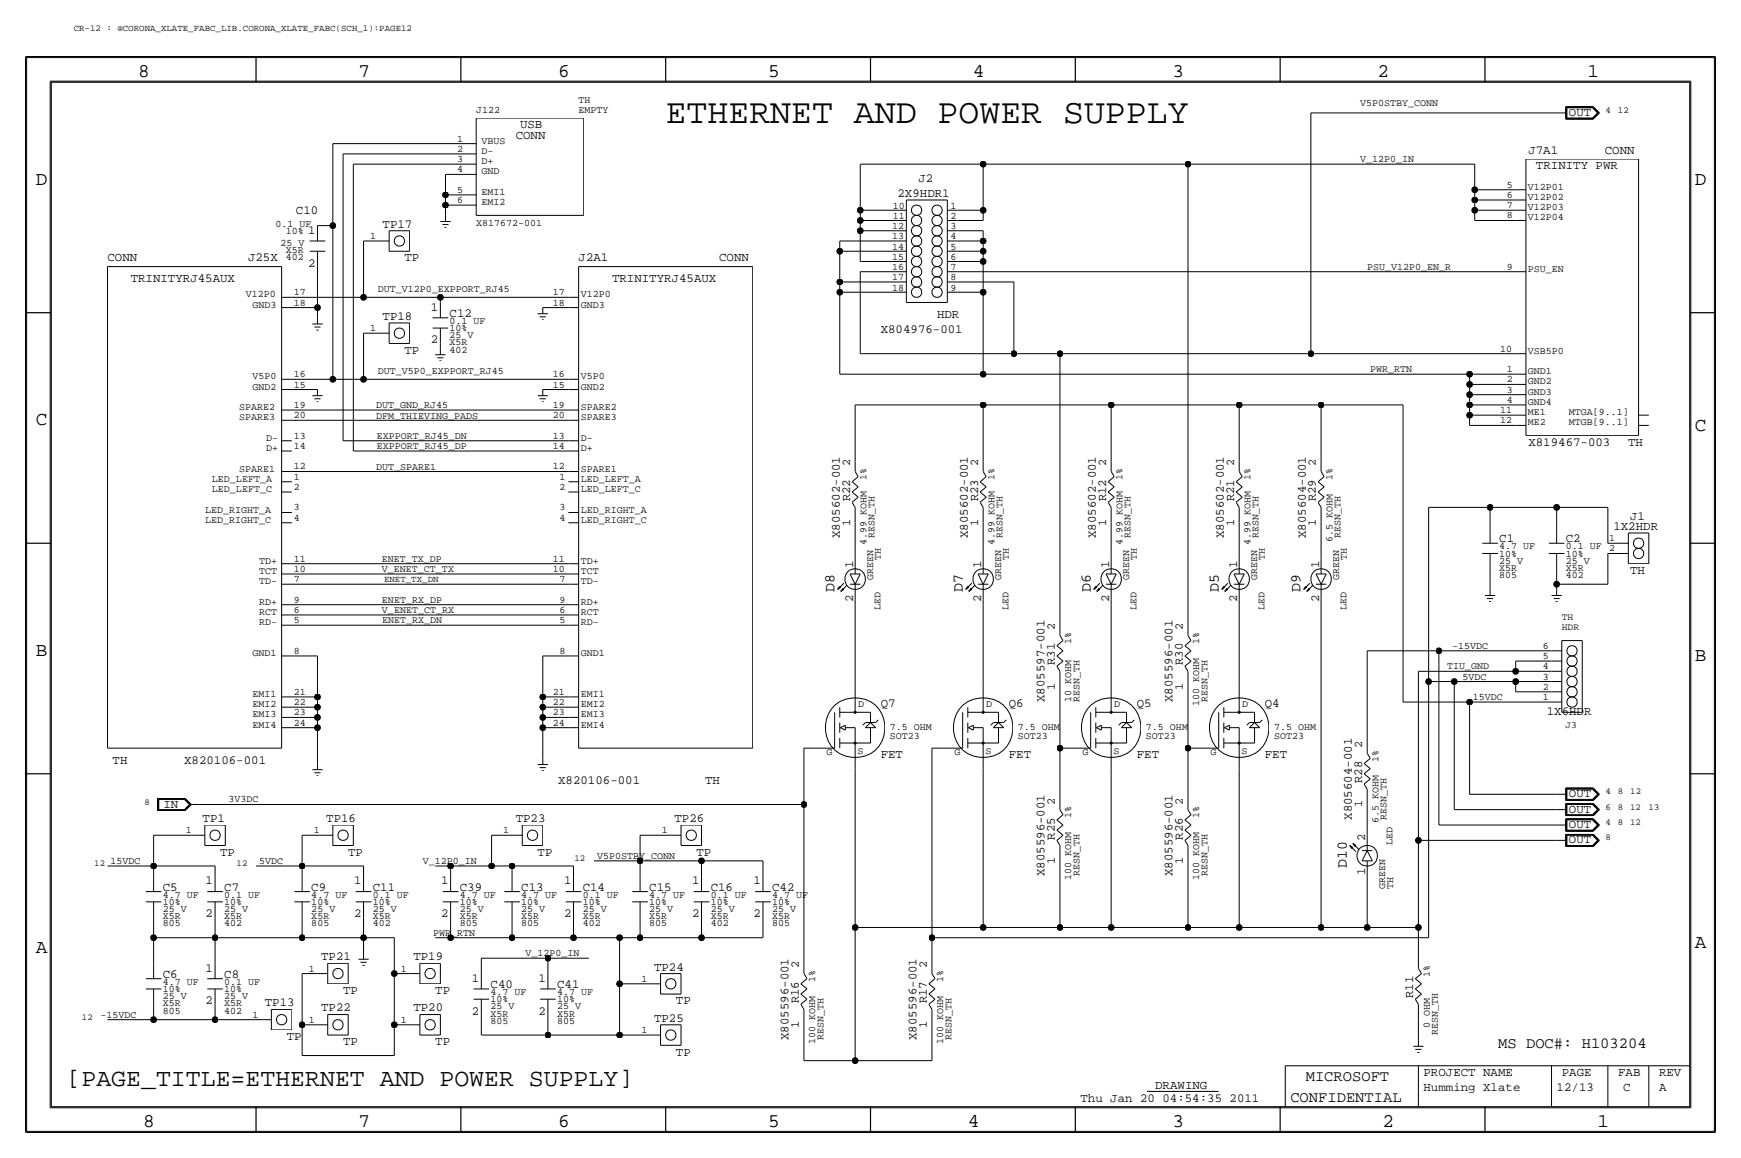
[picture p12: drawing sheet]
<svg xmlns="http://www.w3.org/2000/svg" width="432mm" height="287mm" viewBox="0 0 432 287" stroke-linecap="round" stroke-linejoin="round" font-family="sans-serif">
<defs><g id="words">
<text font-size="8.6" x="165.1" y="30.5">ETHERNET AND POWER SUPPLY</text>
<text font-size="6.2" x="16.5" y="269.3">[PAGE_TITLE=ETHERNET AND POWER SUPPLY]</text>
<g font-size="4.8">
<text x="34.3" y="19.1">8</text>
<text x="88.9" y="19.1">7</text>
<text x="138.4" y="19.1">6</text>
<text x="190.5" y="19.1">5</text>
<text x="241.3" y="19.1">4</text>
<text x="290.8" y="19.1">3</text>
<text x="341.6" y="19.1">2</text>
<text x="393.7" y="19.1">1</text>
<text x="8.9" y="45.8">D</text>
<text x="420.4" y="45.8">D</text>
<text x="8.9" y="105.5">C</text>
<text x="420.4" y="106.7">C</text>
<text x="8.9" y="162.6">B</text>
<text x="420.4" y="163.9">B</text>
<text x="8.9" y="236.3">A</text>
<text x="420.4" y="235">A</text>
<text x="35.5" y="279.4">8</text>
<text x="88.9" y="279.4">7</text>
<text x="138.4" y="279.4">6</text>
<text x="190.5" y="279.4">5</text>
<text x="240" y="279.4">4</text>
<text x="290.8" y="279.4">3</text>
<text x="342.9" y="279.4">2</text>
<text x="396.2" y="279.4">1</text>
</g>
<g font-size="3.8">
<text x="371.6" y="259.7">MS DOC#: H103204</text>
<text x="323.9" y="268">MICROSOFT</text>
<text x="320" y="273.1">CONFIDENTIAL</text>
</g>
<g font-size="3.7">
<text x="207" y="146.7" transform="rotate(-90 207 146.7)">D8</text>
<text x="238.8" y="146.7" transform="rotate(-90 238.8 146.7)">D7</text>
<text x="270.5" y="146.7" transform="rotate(-90 270.5 146.7)">D6</text>
<text x="302.3" y="146.7" transform="rotate(-90 302.3 146.7)">D5</text>
<text x="322.6" y="146.7" transform="rotate(-90 322.6 146.7)">D9</text>
<text x="334" y="215.2" transform="rotate(-90 334 215.2)">D10</text>
</g>
<g font-size="3.1">
<text x="389.1" y="28.8">OUT</text>
<text x="127.9" y="34.3">CONN</text>
<text x="129" y="31.8">USB</text>
<text x="379.1" y="38.2">J7A1</text>
<text x="380.9" y="42">TRINITY PWR</text>
<text x="398" y="38.2">CONN</text>
<text x="227.8" y="45">J2</text>
<text x="73.4" y="53.1">C10</text>
<text x="222.6" y="48.8">2X9HDR1</text>
<text x="76.4" y="58">1</text>
<text x="94.9" y="56.4">TP17</text>
<text x="26.7" y="64.8">CONN</text>
<text x="61.5" y="64.8">J25X</text>
<text x="100.3" y="64.8">TP</text>
<text x="143.5" y="64.8">J2A1</text>
<text x="178.4" y="64.8">CONN</text>
<text x="32.4" y="69.9">TRINITYRJ45AUX</text>
<text x="76.4" y="66.1">2</text>
<text x="151.8" y="69.9">TRINITYRJ45AUX</text>
<text x="106.9" y="77">1</text>
<text x="94.9" y="79.3">TP18</text>
<text x="111.5" y="78.5">C12</text>
<text x="218.4" y="82.6">X804976-001</text>
<text x="232.4" y="78.8">HDR</text>
<text x="100.3" y="87.7">TP</text>
<text x="106.9" y="85.1">2</text>
<text x="379.1" y="110.5">X819467-003</text>
<text x="403.8" y="110.5">TH</text>
<text x="210.8" y="124.3" transform="rotate(-90 210.8 124.3)">R22</text>
<text x="242.6" y="124.3" transform="rotate(-90 242.6 124.3)">R23</text>
<text x="274.3" y="124.3" transform="rotate(-90 274.3 124.3)">R12</text>
<text x="306.1" y="124.3" transform="rotate(-90 306.1 124.3)">R21</text>
<text x="326.4" y="124.3" transform="rotate(-90 326.4 124.3)">R29</text>
<text x="400.2" y="131.4">1X2HDR</text>
<text x="404.3" y="128.8">J1</text>
<text x="208.3" y="133.4" transform="rotate(-90 208.3 133.4)">X805602-001</text>
<text x="240" y="133.4" transform="rotate(-90 240 133.4)">X805602-001</text>
<text x="271.8" y="133.4" transform="rotate(-90 271.8 133.4)">X805602-001</text>
<text x="303.5" y="133.4" transform="rotate(-90 303.5 133.4)">X805602-001</text>
<text x="323.8" y="133.4" transform="rotate(-90 323.8 133.4)">X805604-001</text>
<text x="371.9" y="134.4">C1</text>
<text x="388.4" y="134.4">C2</text>
<text x="211.6" y="140.8" transform="rotate(-90 211.6 140.8)">1</text>
<text x="243.3" y="140.8" transform="rotate(-90 243.3 140.8)">1</text>
<text x="275.1" y="140.8" transform="rotate(-90 275.1 140.8)">1</text>
<text x="306.8" y="140.8" transform="rotate(-90 306.8 140.8)">1</text>
<text x="327.2" y="140.8" transform="rotate(-90 327.2 140.8)">1</text>
<text x="404.3" y="142.3">TH</text>
<text x="211.6" y="149.2" transform="rotate(-90 211.6 149.2)">2</text>
<text x="243.3" y="149.2" transform="rotate(-90 243.3 149.2)">2</text>
<text x="275.1" y="149.2" transform="rotate(-90 275.1 149.2)">2</text>
<text x="306.8" y="149.2" transform="rotate(-90 306.8 149.2)">2</text>
<text x="327.2" y="149.2" transform="rotate(-90 327.2 149.2)">2</text>
<text x="261.6" y="164.9" transform="rotate(-90 261.6 164.9)">R31</text>
<text x="293.4" y="164.9" transform="rotate(-90 293.4 164.9)">R30</text>
<text x="218.4" y="175.3">Q7</text>
<text x="250.2" y="175.3">Q6</text>
<text x="259.1" y="174" transform="rotate(-90 259.1 174)">X805597-001</text>
<text x="281.9" y="175.3">Q5</text>
<text x="290.8" y="174" transform="rotate(-90 290.8 174)">X805596-001</text>
<text x="313.7" y="175.3">Q4</text>
<text x="383.6" y="177.3">1X6HDR</text>
<text x="27.9" y="189.3">TH</text>
<text x="45.7" y="189.3">X820106-001</text>
<text x="218.4" y="188">FET</text>
<text x="250.2" y="188">FET</text>
<text x="281.9" y="188">FET</text>
<text x="313.7" y="188">FET</text>
<text x="138.4" y="194.4">X820106-001</text>
<text x="174.9" y="194.4">TH</text>
<text x="337.8" y="194.2" transform="rotate(-90 337.8 194.2)">R28</text>
<text x="389.1" y="197.7">OUT</text>
<text x="40.5" y="200.2">IN</text>
<text x="50.2" y="203.8">TP1</text>
<text x="80.9" y="203.8">TP16</text>
<text x="127.9" y="203.8">TP23</text>
<text x="167.3" y="203.8">TP26</text>
<text x="335.3" y="203.3" transform="rotate(-90 335.3 203.3)">X805604-001</text>
<text x="389.1" y="201.5">OUT</text>
<text x="261.6" y="208.1" transform="rotate(-90 261.6 208.1)">R25</text>
<text x="293.4" y="208.1" transform="rotate(-90 293.4 208.1)">R26</text>
<text x="338.6" y="208.6" transform="rotate(-90 338.6 208.6)">2</text>
<text x="389.1" y="209.1">OUT</text>
<text x="389.1" y="205.3">OUT</text>
<text x="54.6" y="212.1">TP</text>
<text x="86.4" y="212.1">TP</text>
<text x="133.3" y="212.1">TP</text>
<text x="172.7" y="212.1">TP</text>
<text x="40.4" y="220.8">C5</text>
<text x="51" y="219.3">1</text>
<text x="55.6" y="220.8">C7</text>
<text x="77.2" y="220.8">C9</text>
<text x="87.8" y="219.3">1</text>
<text x="92.5" y="220.8">C11</text>
<text x="109.4" y="219.3">1</text>
<text x="114" y="220.8">C39</text>
<text x="129.3" y="220.8">C13</text>
<text x="139.9" y="219.3">1</text>
<text x="144.5" y="220.8">C14</text>
<text x="161" y="220.8">C15</text>
<text x="171.7" y="219.3">1</text>
<text x="176.3" y="220.8">C16</text>
<text x="186.9" y="219.3">1</text>
<text x="191.5" y="220.8">C42</text>
<text x="259.1" y="217.2" transform="rotate(-90 259.1 217.2)">X805596-001</text>
<text x="290.8" y="217.2" transform="rotate(-90 290.8 217.2)">X805596-001</text>
<text x="338.6" y="217" transform="rotate(-90 338.6 217)">1</text>
<text x="51" y="227.4">2</text>
<text x="87.8" y="227.4">2</text>
<text x="109.4" y="227.4">2</text>
<text x="139.9" y="227.4">2</text>
<text x="171.7" y="227.4">2</text>
<text x="186.9" y="227.4">2</text>
<text x="79.7" y="238">TP21</text>
<text x="102.5" y="238">TP19</text>
<text x="40.4" y="242.4">C6</text>
<text x="51" y="240.8">1</text>
<text x="55.6" y="242.4">C8</text>
<text x="117" y="243.4">1</text>
<text x="121.7" y="244.9">C40</text>
<text x="133.6" y="243.4">1</text>
<text x="138.2" y="244.9">C41</text>
<text x="162.2" y="240.6">TP24</text>
<text x="51" y="249">2</text>
<text x="65.7" y="249.5">TP13</text>
<text x="79.7" y="250.7">TP22</text>
<text x="85.1" y="246.4">TP</text>
<text x="102.5" y="250.7">TP20</text>
<text x="107.9" y="246.4">TP</text>
<text x="117" y="251.5">2</text>
<text x="133.6" y="251.5">2</text>
<text x="167.6" y="249">TP</text>
<text x="198.1" y="248.8" transform="rotate(-90 198.1 248.8)">R16</text>
<text x="229.9" y="248.8" transform="rotate(-90 229.9 248.8)">R17</text>
<text x="350.5" y="247.5" transform="rotate(-90 350.5 247.5)">R11</text>
<text x="71.1" y="257.9">TP</text>
<text x="162.2" y="253.3">TP25</text>
<text x="195.6" y="257.9" transform="rotate(-90 195.6 257.9)">X805596-001</text>
<text x="227.3" y="257.9" transform="rotate(-90 227.3 257.9)">X805596-001</text>
<text x="85.1" y="259.1">TP</text>
<text x="107.9" y="259.1">TP</text>
<text x="167.6" y="261.7">TP</text>
<text x="353.1" y="266.8">PROJECT NAME</text>
<text x="387.3" y="266.8">PAGE</text>
<text x="401.3" y="266.8">FAB</text>
<text x="411.5" y="266.8">REV</text>
<text x="268" y="273.1">Thu Jan 20 04:54:35 2011</text>
<text x="286.5" y="270.1">DRAWING</text>
<text x="353.1" y="270.6">Humming Xlate</text>
<text x="386.1" y="270.6">12/13</text>
<text x="402.6" y="270.6">C</text>
<text x="411.5" y="270.6">A</text>
</g>
<g font-size="2.9">
<text x="210.8" y="115.6" transform="rotate(-90 210.8 115.6)">2</text>
<text x="242.6" y="115.6" transform="rotate(-90 242.6 115.6)">2</text>
<text x="274.3" y="115.6" transform="rotate(-90 274.3 115.6)">2</text>
<text x="306.1" y="115.6" transform="rotate(-90 306.1 115.6)">2</text>
<text x="326.4" y="115.6" transform="rotate(-90 326.4 115.6)">2</text>
<text x="210.8" y="130.3" transform="rotate(-90 210.8 130.3)">1</text>
<text x="242.6" y="130.3" transform="rotate(-90 242.6 130.3)">1</text>
<text x="274.3" y="130.3" transform="rotate(-90 274.3 130.3)">1</text>
<text x="306.1" y="130.3" transform="rotate(-90 306.1 130.3)">1</text>
<text x="326.4" y="130.3" transform="rotate(-90 326.4 130.3)">1</text>
<text x="261.6" y="156.3" transform="rotate(-90 261.6 156.3)">2</text>
<text x="293.4" y="156.3" transform="rotate(-90 293.4 156.3)">2</text>
<text x="261.6" y="170.9" transform="rotate(-90 261.6 170.9)">1</text>
<text x="293.4" y="170.9" transform="rotate(-90 293.4 170.9)">1</text>
<text x="337.8" y="185.5" transform="rotate(-90 337.8 185.5)">2</text>
<text x="261.6" y="199.4" transform="rotate(-90 261.6 199.4)">2</text>
<text x="293.4" y="199.4" transform="rotate(-90 293.4 199.4)">2</text>
<text x="337.8" y="200.2" transform="rotate(-90 337.8 200.2)">1</text>
<text x="261.6" y="214.1" transform="rotate(-90 261.6 214.1)">1</text>
<text x="293.4" y="214.1" transform="rotate(-90 293.4 214.1)">1</text>
<text x="198.1" y="240.1" transform="rotate(-90 198.1 240.1)">2</text>
<text x="229.9" y="240.1" transform="rotate(-90 229.9 240.1)">2</text>
<text x="198.1" y="254.8" transform="rotate(-90 198.1 254.8)">1</text>
<text x="229.9" y="254.8" transform="rotate(-90 229.9 254.8)">1</text>
</g>
<g font-size="2.5">
<text x="118.1" y="28">J122</text>
<text x="143.5" y="25.5">TH</text>
<text x="143.5" y="28">EMPTY</text>
<text x="337.3" y="26.2">V5P0STBY_CONN</text>
<text x="113.4" y="35.1">1</text>
<text x="119.4" y="35.6">VBUS</text>
<text x="113.4" y="37.6">2</text>
<text x="113.4" y="40.2">3</text>
<text x="119.4" y="40.7">D+</text>
<text x="119.4" y="38.2">D-</text>
<text x="337.3" y="40.2">V_12P0_IN</text>
<text x="113.4" y="47.8">5</text>
<text x="113.4" y="42.7">4</text>
<text x="119.4" y="43.2">GND</text>
<text x="373.7" y="46.5">5</text>
<text x="379" y="47">V12P01</text>
<text x="113.4" y="50.3">6</text>
<text x="119.4" y="50.9">EMI2</text>
<text x="119.4" y="48.3">EMI1</text>
<text x="221.4" y="51.9">10</text>
<text x="235.7" y="51.9">1</text>
<text x="373.7" y="49.1">6</text>
<text x="373.7" y="51.6">7</text>
<text x="379" y="52.1">V12P03</text>
<text x="379" y="49.6">V12P02</text>
<text x="68.3" y="56.2">0.1 UF</text>
<text x="70.9" y="58">10%</text>
<text x="91.8" y="59.2">1</text>
<text x="118.1" y="55.9">X817672-001</text>
<text x="221.2" y="56.8">12</text>
<text x="221.2" y="59.3">13</text>
<text x="221.4" y="54.4">11</text>
<text x="235.7" y="54.3">2</text>
<text x="235.7" y="56.8">3</text>
<text x="235.7" y="59.3">4</text>
<text x="373.7" y="54.2">8</text>
<text x="379" y="54.7">V12P04</text>
<text x="69.6" y="61">25 V</text>
<text x="70.9" y="62.8">X5R</text>
<text x="70.9" y="64.6">402</text>
<text x="221.2" y="61.9">14</text>
<text x="221.2" y="64.4">15</text>
<text x="235.7" y="61.9">5</text>
<text x="235.7" y="64.4">6</text>
<text x="221.2" y="67">16</text>
<text x="221.2" y="69.5">17</text>
<text x="235.7" y="67">7</text>
<text x="235.7" y="69.5">8</text>
<text x="339.1" y="66.8">PSU_V12P0_EN_R</text>
<text x="373.7" y="66.9">9</text>
<text x="379" y="67.4">PSU_EN</text>
<text x="61" y="73.7">V12P0</text>
<text x="62.6" y="76.2">GND3</text>
<text x="72.9" y="75.7">18</text>
<text x="72.9" y="73.2">17</text>
<text x="93.7" y="72.4">DUT_V12P0_EXPPORT_RJ45</text>
<text x="137.1" y="75.7">18</text>
<text x="137.1" y="73.2">17</text>
<text x="144" y="73.7">V12P0</text>
<text x="144" y="76.2">GND3</text>
<text x="221.2" y="72">18</text>
<text x="235.7" y="72">9</text>
<text x="91.8" y="82.1">1</text>
<text x="111.5" y="80.3">0.1 UF</text>
<text x="111.5" y="83.9">25 V</text>
<text x="111.5" y="82.1">10%</text>
<text x="111.5" y="85.6">X5R</text>
<text x="111.5" y="87.4">402</text>
<text x="372.1" y="87.2">10</text>
<text x="379" y="87.7">VSB5P0</text>
<text x="62.6" y="94">V5P0</text>
<text x="72.9" y="93.5">16</text>
<text x="93.7" y="92.8">DUT_V5P0_EXPPORT_RJ45</text>
<text x="137.1" y="93.5">16</text>
<text x="144" y="94">V5P0</text>
<text x="339.9" y="92.3">PWR_RTN</text>
<text x="373.7" y="92.3">1</text>
<text x="373.7" y="94.8">2</text>
<text x="379" y="92.8">GND1</text>
<text x="379" y="95.3">GND2</text>
<text x="59.3" y="101.7">SPARE2</text>
<text x="62.6" y="96.6">GND2</text>
<text x="72.9" y="96.1">15</text>
<text x="72.9" y="101.1">19</text>
<text x="93.3" y="101.2">DUT_GND_RJ45</text>
<text x="137.1" y="96.1">15</text>
<text x="137.1" y="101.1">19</text>
<text x="144" y="101.7">SPARE2</text>
<text x="144" y="96.6">GND2</text>
<text x="373.7" y="97.3">3</text>
<text x="373.7" y="99.9">4</text>
<text x="379" y="100.4">GND4</text>
<text x="379" y="97.8">GND3</text>
<text x="59.3" y="104.2">SPARE3</text>
<text x="72.9" y="103.7">20</text>
<text x="93.3" y="103.8">DFM_THIEVING_PADS</text>
<text x="137.1" y="103.7">20</text>
<text x="144" y="104.2">SPARE3</text>
<text x="372.1" y="102.4">11</text>
<text x="372.1" y="105">12</text>
<text x="379" y="102.9">ME1</text>
<text x="379" y="105.5">ME2</text>
<text x="389.1" y="102.9">MTGA[9..1]</text>
<text x="389.1" y="105.5">MTGB[9..1]</text>
<text x="66" y="109.3">D-</text>
<text x="66" y="111.8">D+</text>
<text x="72.9" y="111.3">14</text>
<text x="72.9" y="108.8">13</text>
<text x="93.5" y="111.3">EXPPORT_RJ45_DP</text>
<text x="93.5" y="108.8">EXPPORT_RJ45_DN</text>
<text x="137.1" y="111.3">14</text>
<text x="137.1" y="108.8">13</text>
<text x="144" y="109.3">D-</text>
<text x="144" y="111.8">D+</text>
<text x="52.6" y="119.4">LED_LEFT_A</text>
<text x="59.3" y="116.9">SPARE1</text>
<text x="72.9" y="118.9">1</text>
<text x="72.9" y="116.4">12</text>
<text x="93.3" y="116.5">DUT_SPARE1</text>
<text x="137.1" y="116.4">12</text>
<text x="138.8" y="118.9">1</text>
<text x="144" y="116.9">SPARE1</text>
<text x="144" y="119.4">LED_LEFT_A</text>
<text x="214.9" y="119.1" transform="rotate(-90 214.9 119.1)">1%</text>
<text x="246.6" y="119.1" transform="rotate(-90 246.6 119.1)">1%</text>
<text x="278.4" y="119.1" transform="rotate(-90 278.4 119.1)">1%</text>
<text x="310.1" y="119.1" transform="rotate(-90 310.1 119.1)">1%</text>
<text x="330.5" y="119.1" transform="rotate(-90 330.5 119.1)">1%</text>
<text x="52.6" y="122">LED_LEFT_C</text>
<text x="72.9" y="121.5">2</text>
<text x="138.8" y="121.5">2</text>
<text x="144" y="122">LED_LEFT_C</text>
<text x="50.9" y="127.1">LED_RIGHT_A</text>
<text x="50.9" y="129.6">LED_RIGHT_C</text>
<text x="72.9" y="126.5">3</text>
<text x="72.9" y="129.1">4</text>
<text x="138.8" y="126.5">3</text>
<text x="138.8" y="129.1">4</text>
<text x="144" y="127.1">LED_RIGHT_A</text>
<text x="144" y="129.6">LED_RIGHT_C</text>
<text x="214.9" y="135.1" transform="rotate(-90 214.9 135.1)">4.99 KOHM</text>
<text x="216.9" y="133.4" transform="rotate(-90 216.9 133.4)">RESN_TH</text>
<text x="246.6" y="135.1" transform="rotate(-90 246.6 135.1)">4.99 KOHM</text>
<text x="248.7" y="133.4" transform="rotate(-90 248.7 133.4)">RESN_TH</text>
<text x="278.4" y="135.1" transform="rotate(-90 278.4 135.1)">4.99 KOHM</text>
<text x="280.4" y="133.4" transform="rotate(-90 280.4 133.4)">RESN_TH</text>
<text x="310.1" y="135.1" transform="rotate(-90 310.1 135.1)">4.99 KOHM</text>
<text x="312.2" y="133.4" transform="rotate(-90 312.2 133.4)">RESN_TH</text>
<text x="330.5" y="134.3" transform="rotate(-90 330.5 134.3)">6.5 KOHM</text>
<text x="332.5" y="133.4" transform="rotate(-90 332.5 133.4)">RESN_TH</text>
<text x="371.9" y="136.2">4.7 UF</text>
<text x="371.9" y="138">10%</text>
<text x="388.4" y="136.2">0.1 UF</text>
<text x="388.4" y="138">10%</text>
<text x="399.1" y="134.2">1</text>
<text x="399.1" y="136.7">2</text>
<text x="64.3" y="142.3">TCT</text>
<text x="64.3" y="139.7">TD+</text>
<text x="72.9" y="141.8">10</text>
<text x="72.9" y="139.2">11</text>
<text x="94.7" y="139.2">ENET_TX_DP</text>
<text x="94.7" y="141.8">V_ENET_CT_TX</text>
<text x="137.1" y="141.8">10</text>
<text x="137.1" y="139.2">11</text>
<text x="144" y="142.3">TCT</text>
<text x="144" y="139.7">TD+</text>
<text x="216.6" y="143.8" transform="rotate(-90 216.6 143.8)">GREEN</text>
<text x="218.5" y="138.8" transform="rotate(-90 218.5 138.8)">TH</text>
<text x="248.3" y="143.8" transform="rotate(-90 248.3 143.8)">GREEN</text>
<text x="250.2" y="138.8" transform="rotate(-90 250.2 138.8)">TH</text>
<text x="280.1" y="143.8" transform="rotate(-90 280.1 143.8)">GREEN</text>
<text x="282" y="138.8" transform="rotate(-90 282 138.8)">TH</text>
<text x="311.8" y="143.8" transform="rotate(-90 311.8 143.8)">GREEN</text>
<text x="313.7" y="138.8" transform="rotate(-90 313.7 138.8)">TH</text>
<text x="332.1" y="143.8" transform="rotate(-90 332.1 143.8)">GREEN</text>
<text x="334.1" y="138.8" transform="rotate(-90 334.1 138.8)">TH</text>
<text x="371.9" y="139.8">25 V</text>
<text x="371.9" y="141.5">X5R</text>
<text x="371.9" y="143.3">805</text>
<text x="388.4" y="143.3">402</text>
<text x="388.4" y="139.8">25 V</text>
<text x="388.4" y="141.5">X5R</text>
<text x="64.3" y="149.9">RD+</text>
<text x="64.3" y="144.8">TD-</text>
<text x="72.9" y="149.4">9</text>
<text x="72.9" y="144.3">7</text>
<text x="94.7" y="149.4">ENET_RX_DP</text>
<text x="138.8" y="149.4">9</text>
<text x="138.8" y="144.3">7</text>
<text x="144" y="149.9">RD+</text>
<text x="144" y="144.8">TD-</text>
<text x="64.3" y="155">RD-</text>
<text x="64.3" y="152.4">RCT</text>
<text x="72.9" y="151.9">6</text>
<text x="72.9" y="154.5">5</text>
<text x="94.7" y="151.9">V_ENET_CT_RX</text>
<text x="94.7" y="154.5">ENET_RX_DN</text>
<text x="138.8" y="151.9">6</text>
<text x="138.8" y="154.5">5</text>
<text x="144" y="155">RD-</text>
<text x="144" y="152.4">RCT</text>
<text x="218.4" y="151.2" transform="rotate(-90 218.4 151.2)">LED</text>
<text x="250.1" y="151.2" transform="rotate(-90 250.1 151.2)">LED</text>
<text x="281.9" y="151.2" transform="rotate(-90 281.9 151.2)">LED</text>
<text x="313.6" y="151.2" transform="rotate(-90 313.6 151.2)">LED</text>
<text x="334" y="151.2" transform="rotate(-90 334 151.2)">LED</text>
<text x="265.7" y="159.7" transform="rotate(-90 265.7 159.7)">1%</text>
<text x="297.4" y="159.7" transform="rotate(-90 297.4 159.7)">1%</text>
<text x="360.2" y="160.8">-15VDC</text>
<text x="382.6" y="160.8">6</text>
<text x="62.6" y="162.6">GND1</text>
<text x="72.9" y="162.1">8</text>
<text x="138.8" y="162.1">8</text>
<text x="144" y="162.6">GND1</text>
<text x="358.9" y="165.9">TIU_GND</text>
<text x="382.6" y="165.9">4</text>
<text x="382.6" y="163.4">5</text>
<text x="62.6" y="172.8">EMI1</text>
<text x="72.9" y="172.3">21</text>
<text x="137.1" y="172.3">21</text>
<text x="144" y="172.8">EMI1</text>
<text x="362.7" y="168.5">5VDC</text>
<text x="365.3" y="173.5">15VDC</text>
<text x="382.6" y="173.5">1</text>
<text x="382.6" y="171">2</text>
<text x="382.6" y="168.5">3</text>
<text x="62.6" y="177.9">EMI3</text>
<text x="62.6" y="175.3">EMI2</text>
<text x="72.9" y="174.8">22</text>
<text x="72.9" y="177.3">23</text>
<text x="72.9" y="179.9">24</text>
<text x="137.1" y="174.8">22</text>
<text x="137.1" y="177.3">23</text>
<text x="137.1" y="179.9">24</text>
<text x="144" y="177.9">EMI3</text>
<text x="144" y="175.3">EMI2</text>
<text x="212.8" y="175.3">D</text>
<text x="244.6" y="175.3">D</text>
<text x="265.7" y="174" transform="rotate(-90 265.7 174)">10 KOHM</text>
<text x="267.7" y="174" transform="rotate(-90 267.7 174)">RESN_TH</text>
<text x="276.3" y="175.3">D</text>
<text x="297.4" y="174.9" transform="rotate(-90 297.4 174.9)">100 KOHM</text>
<text x="299.5" y="174" transform="rotate(-90 299.5 174)">RESN_TH</text>
<text x="308.1" y="175.3">D</text>
<text x="62.6" y="180.4">EMI4</text>
<text x="144" y="180.4">EMI4</text>
<text x="220.7" y="180.9">7.5 OHM</text>
<text x="220.7" y="183.2">SOT23</text>
<text x="252.5" y="183.2">SOT23</text>
<text x="252.5" y="180.9">7.5 OHM</text>
<text x="284.2" y="183.2">SOT23</text>
<text x="284.2" y="180.9">7.5 OHM</text>
<text x="316" y="183.2">SOT23</text>
<text x="316" y="180.9">7.5 OHM</text>
<text x="205" y="187.2">G</text>
<text x="212.7" y="186.8">S</text>
<text x="236.7" y="187.2">G</text>
<text x="244.4" y="186.8">S</text>
<text x="268.5" y="187.2">G</text>
<text x="276.2" y="186.8">S</text>
<text x="300.2" y="187.2">G</text>
<text x="307.9" y="186.8">S</text>
<text x="341.9" y="188.9" transform="rotate(-90 341.9 188.9)">1%</text>
<text x="56.6" y="198.9">3V3DC</text>
<text x="265.7" y="202.9" transform="rotate(-90 265.7 202.9)">1%</text>
<text x="297.4" y="202.9" transform="rotate(-90 297.4 202.9)">1%</text>
<text x="343.9" y="203.3" transform="rotate(-90 343.9 203.3)">RESN_TH</text>
<text x="46.1" y="206.6">1</text>
<text x="77.8" y="206.6">1</text>
<text x="124.8" y="206.6">1</text>
<text x="164.2" y="206.6">1</text>
<text x="341.9" y="204.1" transform="rotate(-90 341.9 204.1)">6.5 KOHM</text>
<text x="345.4" y="209.5" transform="rotate(-90 345.4 209.5)">LED</text>
<text x="64.3" y="214.2">5VDC</text>
<text x="104.9" y="214.2">V_12P0_IN</text>
<text x="148.1" y="212.9">V5P0STBY_CONN</text>
<text x="265.7" y="218.1" transform="rotate(-90 265.7 218.1)">100 KOHM</text>
<text x="267.7" y="217.2" transform="rotate(-90 267.7 217.2)">RESN_TH</text>
<text x="297.4" y="218.1" transform="rotate(-90 297.4 218.1)">100 KOHM</text>
<text x="299.5" y="217.2" transform="rotate(-90 299.5 217.2)">RESN_TH</text>
<text x="343.6" y="220.3" transform="rotate(-90 343.6 220.3)">GREEN</text>
<text x="345.5" y="220.3" transform="rotate(-90 345.5 220.3)">TH</text>
<text x="40.4" y="226.1">25 V</text>
<text x="40.4" y="227.9">X5R</text>
<text x="40.4" y="222.6">4.7 UF</text>
<text x="40.4" y="224.3">10%</text>
<text x="55.6" y="222.6">0.1 UF</text>
<text x="55.6" y="226.1">25 V</text>
<text x="55.6" y="227.9">X5R</text>
<text x="55.6" y="224.3">10%</text>
<text x="77.2" y="226.1">25 V</text>
<text x="77.2" y="227.9">X5R</text>
<text x="77.2" y="222.6">4.7 UF</text>
<text x="77.2" y="224.3">10%</text>
<text x="92.5" y="227.9">X5R</text>
<text x="92.5" y="226.1">25 V</text>
<text x="92.5" y="224.3">10%</text>
<text x="92.5" y="222.6">0.1 UF</text>
<text x="114" y="222.6">4.7 UF</text>
<text x="114" y="224.3">10%</text>
<text x="114" y="226.1">25 V</text>
<text x="114" y="227.9">X5R</text>
<text x="129.3" y="227.9">X5R</text>
<text x="129.3" y="226.1">25 V</text>
<text x="129.3" y="224.3">10%</text>
<text x="129.3" y="222.6">4.7 UF</text>
<text x="144.5" y="222.6">0.1 UF</text>
<text x="144.5" y="226.1">25 V</text>
<text x="144.5" y="227.9">X5R</text>
<text x="144.5" y="224.3">10%</text>
<text x="161" y="226.1">25 V</text>
<text x="161" y="227.9">X5R</text>
<text x="161" y="222.6">4.7 UF</text>
<text x="161" y="224.3">10%</text>
<text x="176.3" y="226.1">25 V</text>
<text x="176.3" y="224.3">10%</text>
<text x="176.3" y="222.6">0.1 UF</text>
<text x="176.3" y="227.9">X5R</text>
<text x="191.5" y="224.3">10%</text>
<text x="191.5" y="227.9">X5R</text>
<text x="191.5" y="226.1">25 V</text>
<text x="191.5" y="222.6">4.7 UF</text>
<text x="40.4" y="229.7">805</text>
<text x="55.6" y="229.7">402</text>
<text x="77.2" y="229.7">805</text>
<text x="92.5" y="229.7">402</text>
<text x="107.4" y="232">PWR_RTN</text>
<text x="114" y="229.7">805</text>
<text x="129.3" y="229.7">805</text>
<text x="144.5" y="229.7">402</text>
<text x="161" y="229.7">805</text>
<text x="176.3" y="229.7">402</text>
<text x="191.5" y="229.7">805</text>
<text x="130.3" y="237">V_12P0_IN</text>
<text x="40.4" y="244.1">4.7 UF</text>
<text x="40.4" y="245.9">10%</text>
<text x="55.6" y="244.1">0.1 UF</text>
<text x="55.6" y="245.9">10%</text>
<text x="76.6" y="240.8">1</text>
<text x="99.4" y="240.8">1</text>
<text x="159.1" y="243.4">1</text>
<text x="202.2" y="243.5" transform="rotate(-90 202.2 243.5)">1%</text>
<text x="233.9" y="243.5" transform="rotate(-90 233.9 243.5)">1%</text>
<text x="354.6" y="242.3" transform="rotate(-90 354.6 242.3)">1%</text>
<text x="40.4" y="247.7">25 V</text>
<text x="40.4" y="249.5">X5R</text>
<text x="40.4" y="251.3">805</text>
<text x="55.6" y="247.7">25 V</text>
<text x="55.6" y="249.5">X5R</text>
<text x="55.6" y="251.3">402</text>
<text x="121.7" y="250.2">25 V</text>
<text x="121.7" y="246.7">4.7 UF</text>
<text x="121.7" y="248.5">10%</text>
<text x="138.2" y="250.2">25 V</text>
<text x="138.2" y="246.7">4.7 UF</text>
<text x="138.2" y="248.5">10%</text>
<text x="24.9" y="252.3">-15VDC</text>
<text x="62.6" y="252.3">1</text>
<text x="76.6" y="253.5">1</text>
<text x="99.4" y="253.5">1</text>
<text x="121.7" y="252">X5R</text>
<text x="121.7" y="253.8">805</text>
<text x="138.2" y="252">X5R</text>
<text x="138.2" y="253.8">805</text>
<text x="159.1" y="256.1">1</text>
<text x="204.2" y="257.9" transform="rotate(-90 204.2 257.9)">RESN_TH</text>
<text x="236" y="257.9" transform="rotate(-90 236 257.9)">RESN_TH</text>
<text x="354.6" y="254.9" transform="rotate(-90 354.6 254.9)">0 OHM</text>
<text x="356.6" y="256.6" transform="rotate(-90 356.6 256.6)">RESN_TH</text>
<text x="202.2" y="258.7" transform="rotate(-90 202.2 258.7)">100 KOHM</text>
<text x="233.9" y="258.7" transform="rotate(-90 233.9 258.7)">100 KOHM</text>
</g>
<g font-size="2.4">
<text x="387.3" y="153.7">TH</text>
<text x="387.3" y="156.3">HDR</text>
<text x="388.3" y="180.4">J3</text>
</g>
<g font-size="2.3">
<text x="18.3" y="7.7">CR-12 : @CORONA_XLATE_FABC_LIB.CORONA_XLATE_FABC(SCH_1):PAGE12</text>
<text x="398.2" y="28">4</text>
<text x="401.3" y="28">12</text>
<text x="95.2" y="144.3">ENET_TX_DN</text>
<text x="398.2" y="196.9">4</text>
<text x="401.3" y="196.9">8</text>
<text x="404.3" y="196.9">12</text>
<text x="35.8" y="199.4">8</text>
<text x="398.2" y="200.7">6</text>
<text x="401.3" y="200.7">8</text>
<text x="404.3" y="200.7">12</text>
<text x="408.9" y="200.7">13</text>
<text x="398.2" y="208.3">8</text>
<text x="398.2" y="204.5">4</text>
<text x="401.3" y="204.5">8</text>
<text x="404.3" y="204.5">12</text>
<text x="23.4" y="214.7">12 15VDC</text>
<text x="58.7" y="214.7">12</text>
<text x="142.5" y="213.4">12</text>
<text x="20.3" y="252.8">12</text>
</g>
</g></defs>
<g fill="none" stroke="#000" stroke-width=".25">
<path d="M6.6 14.3h418.6zM6.6 14.3v266.2zM425.2 14.3v266.2zM12.4 20.1v254.5zM12.4 20.1h407zM82.5 35.6h33.1zM82.5 35.6v20.3zM85.1 38.2v71.1zM85.1 38.2h30.5zM115.6 35.6h2.5zM115.6 38.2h2.5zM118.1 29.3v24.1z"/>
<path d="M118.1 29.3h26.7zM144.8 29.3v24.1zM325.1 28h61zM325.1 28v59.7zM378.5 39.4h27.9zM378.5 39.4v68.6zM386.1 28h2.5zM388.3 29.6h6.8zM388.3 26.4v3.2zM388.3 26.4h6.8zM388.4 26.5v3zM388.4 29.5h6.7z"/>
<path d="M388.4 26.5h6.7zM388.5 26.6v2.8zM388.5 29.4h6.5zM388.5 26.6h6.5zM388.6 26.7v2.6zM388.6 29.3h6.4zM388.6 26.7h6.4zM395 26.7l1.2 1.3zM395 29.3l1.2-1.3zM395 29.4l1.4-1.4zM395 26.6l1.4 1.4zM395.1 26.5l1.4 1.5z"/>
<path d="M395.1 29.5l1.4-1.5zM395.1 29.6l1.6-1.6zM395.1 26.4l1.6 1.6zM406.4 39.4v68.6zM419.4 20.1v254.5zM76.8 59.7h3.9zM78.7 55.9h3.8zM78.7 55.9v3.8zM82.5 55.9v38.1zM87.6 40.7v71.1zM87.6 40.7h28zM90.2 59.7h3.8z"/>
<path d="M90.2 59.7v14zM94 59.7h2.5zM96.5 57.2h5.1zM96.5 57.2v5.1zM101.6 57.2v5.1zM109.2 54.9h2.6zM109.7 55.7h1.6zM110.2 56.4h.5zM110.5 53.4v1.5zM110.5 50.9h5.1zM110.5 48.3h5.1zM110.5 43.2h5.1z"/>
<path d="M110.5 48.3v2.6zM110.5 50.9v2.5zM110.5 43.2v5.1zM115.6 50.9h2.5zM115.6 48.3h2.5zM115.6 40.7h2.5zM115.6 43.2h2.5zM118.1 53.4h26.7zM208.3 59.7v2.6zM208.3 59.7h14zM213.4 40.7v11.4zM213.4 52.1v2.6z"/>
<path d="M213.4 54.7v2.5zM213.4 57.2v7.6zM213.4 52.1h8.8zM213.4 54.7h8.8zM213.4 57.2h8.8zM213.4 40.7h30.4zM222.2 59.7h2.6zM222.2 57.2h2.6zM222.2 52.1h2.6zM222.2 54.7h2.6zM224.8 49.6v25.4zM224.8 49.6h10.1z"/>
<path d="M234.9 49.6v25.4zM235 59.7h2.5zM235 57.2h2.5zM235 54.7h2.5zM235 52.1h2.5zM237.5 54.7h6.3zM237.5 52.1h6.3zM237.5 57.2h6.3zM237.5 59.7h6.3zM243.8 52.1v2.6zM243.8 40.7h50.8zM243.8 40.7v11.4z"/>
<path d="M243.8 57.2v2.5zM243.8 59.7v2.6zM294.6 40.7h71.2zM294.6 40.7v114.3zM365.8 49.6h10.1zM365.8 54.7h10.1zM365.8 52.1v2.6zM365.8 52.1h10.1zM365.8 49.6v2.5zM365.8 47v2.6zM365.8 47h10.1zM365.8 40.7v6.3z"/>
<path d="M375.9 47h2.6zM375.9 49.6h2.6zM375.9 52.1h2.6zM375.9 54.7h2.6zM26.7 66.1h43.1zM26.7 66.1v119.4zM69.8 66.1v119.4zM69.8 76.3h2.6zM69.8 73.7h2.6zM72.4 76.3h6.3zM72.4 73.7h17.8zM76.8 62.3h3.9z"/>
<path d="M78.7 78.8v1.5zM78.7 66.1v10.2zM78.7 76.3v2.5zM78.7 62.3v3.8zM90.2 73.7h19zM96.5 62.3h5.1zM107.3 78.8h3.9zM109.2 75v3.8zM109.2 73.7h31.8zM109.2 73.7v1.3zM133.3 77.8h2.6zM133.9 78.5h1.5z"/>
<path d="M134.4 79.3h.5zM134.6 76.3v1.5zM134.6 76.3h6.4zM141 76.3h2.5zM141 73.7h2.5zM143.5 66.1h43.2zM143.5 66.1v119.4zM186.7 66.1v119.4zM208.3 72.4h13.9zM208.3 69.9h13.9zM208.3 62.3h13.9zM208.3 72.4v20.4z"/>
<path d="M208.3 69.9v2.5zM208.3 62.3v7.6zM213.4 67.4h8.8zM213.4 67.4v20.3zM213.4 64.8h8.8zM222.2 62.3h2.6zM222.2 64.8h2.6zM222.2 67.4h2.6zM222.2 69.9h2.6zM222.2 72.4h2.6zM224.8 75h10.1zM235 72.4h2.5z"/>
<path d="M235 62.3h2.5zM235 64.8h2.5zM235 67.4h2.5zM235 69.9h2.5zM237.5 69.9h14zM237.5 67.4h138.4zM237.5 62.3h6.3zM237.5 64.8h6.3zM237.5 72.4h6.3zM243.8 62.3v2.5zM243.8 64.8v7.6zM243.8 72.4v20.4z"/>
<path d="M251.5 69.9v17.8zM375.9 67.4h2.6zM69.8 96.6h2.6zM69.8 94h2.6zM72.4 96.6h6.3zM72.4 94h10.1zM77.5 98.1h2.5zM77.5 80.3h2.5zM78 98.9h1.5zM78 81.1h1.5zM78.5 99.6h.5zM78.5 81.8h.5z"/>
<path d="M78.7 96.6v1.5zM82.6 94h7.6zM90.2 82.6v11.4zM90.2 82.6h3.8zM90.2 94h50.8zM94 82.6h2.5zM96.5 85.1h5.1zM96.5 80.1h5.1zM96.5 80.1v5zM101.6 80.1v5zM107.3 81.3h3.9zM107.9 87.9h2.6z"/>
<path d="M108.5 88.7h1.5zM109 89.5h.5zM109.2 81.3v3.8zM109.2 86.4v1.5zM109.2 85.1v1.3zM133.3 98.1h2.6zM133.9 98.9h1.5zM134.4 99.6h.5zM134.6 96.6v1.5zM134.6 96.6h6.4zM141 96.6h2.5zM141 94h2.5z"/>
<path d="M208.3 92.8h35.5zM213.4 87.7h38.1zM243.8 92.8h120.7zM251.5 87.7h11.4zM262.9 87.7h62.2zM262.9 87.7v67.3zM325.1 87.7h50.8zM364.5 97.8v2.6zM364.5 95.3v2.5zM364.5 92.8v2.5zM364.5 92.8h11.4zM364.5 97.8h11.4z"/>
<path d="M364.5 95.3h11.4zM375.9 87.7h2.6zM375.9 95.3h2.6zM375.9 97.8h2.6zM375.9 92.8h2.6zM69.8 109.3h2.6zM69.8 111.8h2.6zM69.8 116.9h2.6zM69.8 119.4h2.6zM69.8 104.2h2.6zM69.8 101.7h2.6zM72.4 116.9h68.6z"/>
<path d="M72.4 101.7h68.6zM72.4 104.2h68.6zM85.1 109.3h55.9zM87.6 111.8h53.4zM141 109.3h2.5zM141 111.8h2.5zM141 116.9h2.5zM141 119.4h2.5zM141 104.2h2.5zM141 101.7h2.5zM211.3 119.4l1.6-1.2zM211.3 119.4l1.6 1.3z"/>
<path d="M212.1 116.9l.8 1.3zM212.1 114.4v2.5zM212.1 100.4v14zM212.1 100.4h31.7zM243.1 119.4l1.5-1.2zM243.1 119.4l1.5 1.3zM243.8 116.9l.8 1.3zM243.8 114.4v2.5zM243.8 100.4h31.8zM243.8 100.4v14zM274.8 119.4l1.6-1.2zM274.8 119.4l1.6 1.3z"/>
<path d="M275.6 116.9l.8 1.3zM275.6 114.4v2.5zM275.6 100.4h31.7zM275.6 100.4v14zM306.6 119.4l1.5-1.2zM306.6 119.4l1.5 1.3zM307.3 116.9l.8 1.3zM307.3 114.4v2.5zM307.3 100.4h20.4zM307.3 100.4v14zM326.9 119.4l1.5-1.2zM326.9 119.4l1.5 1.3z"/>
<path d="M327.7 100.4h20.3zM327.7 100.4v14zM327.7 116.9l.7 1.3zM327.7 114.4v2.5zM348 100.4v73.6zM364.5 105.5h11.4zM364.5 102.9v2.6zM364.5 100.4v2.5zM364.5 102.9h11.4zM364.5 100.4h11.4zM375.9 105.5h2.6zM375.9 102.9h2.6z"/>
<path d="M375.9 100.4h2.6zM378.5 108h27.9zM406.4 105.5h2.5zM406.4 102.9h2.5zM69.8 139.8h2.6zM69.8 122h2.6zM69.8 127.1h2.6zM69.8 129.6h2.6zM72.4 139.8h68.6zM141 139.8h2.5zM141 122h2.5zM141 127.1h2.5z"/>
<path d="M141 129.6h2.5zM211.3 122l1.6-1.3zM211.3 122l1.6 1.2zM211.3 124.5l1.6-1.3zM211.3 124.5l.8 1.3zM212.1 125.8v3.8zM212.1 129.6v8.9zM212.1 138.5v3.8zM243.1 122l1.5-1.3zM243.1 122l1.5 1.2zM243.1 124.5l1.5-1.3zM243.1 124.5l.7 1.3z"/>
<path d="M243.8 125.8v3.8zM243.8 129.6v8.9zM243.8 138.5v3.8zM274.8 122l1.6-1.3zM274.8 122l1.6 1.2zM274.8 124.5l1.6-1.3zM274.8 124.5l.8 1.3zM275.6 125.8v3.8zM275.6 129.6v8.9zM275.6 138.5v3.8zM306.6 122l1.5-1.3zM306.6 122l1.5 1.2z"/>
<path d="M306.6 124.5l1.5-1.3zM306.6 124.5l.7 1.3zM307.3 125.8v3.8zM307.3 129.6v8.9zM307.3 138.5v3.8zM326.9 122l1.5-1.3zM326.9 122l1.5 1.2zM326.9 124.5l1.5-1.3zM326.9 124.5l.8 1.3zM327.7 129.6v8.9zM327.7 138.5v3.8zM327.7 125.8v3.8z"/>
<path d="M354.3 125.8h15.3zM354.3 125.8v43.2zM367.6 134.7h3.9zM367.6 137.2h3.9zM369.6 137.2v3.8zM369.6 130.9v3.8zM369.6 125.8h16.5zM369.6 125.8v5.1zM384.1 134.7h3.9zM384.1 137.2h3.9zM386.1 137.2v3.8zM386.1 130.9v3.8z"/>
<path d="M386.1 125.8h12.7zM386.1 125.8v5.1zM398.8 137.2v7.6zM398.8 137.2h2.5zM398.8 125.8v8.9zM398.8 134.7h2.5zM401.3 134.7h2.6zM401.3 137.2h2.6zM403.9 132.1v7.7zM403.9 139.8h5zM403.9 132.1h5zM408.9 132.1v7.7z"/>
<path d="M69.8 142.3h2.6zM69.8 144.8h2.6zM69.8 149.9h2.6zM69.8 152.5h2.6zM69.8 155h2.6zM72.4 142.3h68.6zM72.4 144.8h68.6zM72.4 149.9h68.6zM72.4 155h68.6zM72.4 152.5h68.6zM141 142.3h2.5zM141 144.8h2.5z"/>
<path d="M141 149.9h2.5zM141 152.5h2.5zM141 155h2.5zM207.8 146.1l.7-.5zM208.3 145.3l-.5 .8zM208.3 145.3l.2 .3zM208.5 146.6l.8-.5zM209 145.8l.3 .3zM209 145.8l-.5 .8zM209.3 144.6l-1.5 1.5zM210.1 145.1l-1.6 1.5zM210.8 144.8h2.6z"/>
<path d="M210.8 142.3h2.6zM210.8 142.3l1.3 2.5zM212.1 148.6v21.6zM212.1 144.8v3.8zM213.4 142.3l-1.3 2.5zM239.5 146.1l.8-.5zM240 145.3l-.5 .8zM240 145.3l.3 .3zM240.3 146.6l.7-.5zM240.8 145.8l.2 .3zM240.8 145.8l-.5 .8zM241 144.6l-1.5 1.5z"/>
<path d="M241.8 145.1l-1.5 1.5zM242.6 144.8h2.5zM242.6 142.3h2.5zM242.6 142.3l1.2 2.5zM243.8 148.6v21.6zM243.8 144.8v3.8zM245.1 142.3l-1.3 2.5zM262.9 157.5l.8 1.3zM262.9 155v2.5zM271.3 146.1l.7-.5zM271.8 145.3l-.5 .8zM271.8 145.3l.2 .3z"/>
<path d="M272 146.6l.8-.5zM272.5 145.8l.3 .3zM272.5 145.8l-.5 .8zM272.8 144.6l-1.5 1.5zM273.6 145.1l-1.6 1.5zM274.3 144.8h2.6zM274.3 142.3h2.6zM274.3 142.3l1.3 2.5zM275.6 148.6v21.6zM275.6 144.8v3.8zM276.9 142.3l-1.3 2.5zM294.6 157.5l.8 1.3z"/>
<path d="M294.6 155v2.5zM303 146.1l.8-.5zM303.5 145.3l-.5 .8zM303.5 145.3l.3 .3zM303.8 146.6l.7-.5zM304.3 145.8l.2 .3zM304.3 145.8l-.5 .8zM304.5 144.6l-1.5 1.5zM305.3 145.1l-1.5 1.5zM306.1 144.8h2.5zM306.1 142.3h2.5zM306.1 142.3l1.2 2.5z"/>
<path d="M307.3 148.6v21.6zM307.3 144.8v3.8zM308.6 142.3l-1.3 2.5zM323.3 146.1l.8-.5zM323.8 145.3l-.5 .8zM323.8 145.3l.3 .3zM324.1 146.6l.8-.5zM324.6 145.8l.3 .3zM324.6 145.8l-.5 .8zM324.9 144.6l-1.6 1.5zM325.6 145.1l-1.5 1.5zM326.4 144.8h2.5z"/>
<path d="M326.4 142.3h2.5zM326.4 142.3l1.3 2.5zM327.7 148.6v81.3zM327.7 144.8v3.8zM328.9 142.3l-1.2 2.5zM368.3 147.6h2.5zM368.8 148.4h1.5zM369.3 149.1h.5zM369.6 141v5.1zM369.6 146.1v1.5zM384.8 147.6h2.6zM385.3 148.4h1.5z"/>
<path d="M385.8 149.1h.5zM386.1 144.8h12.7zM386.1 144.8v1.3zM386.1 141v3.8zM386.1 146.1v1.5zM387.4 158.8h5zM387.4 158.8v17.8zM392.4 158.8v17.8zM69.8 172.8h2.6zM69.8 175.3h2.6zM69.8 177.9h2.6zM69.8 162.6h2.6z"/>
<path d="M72.4 177.9h6.3zM72.4 175.3h6.3zM72.4 172.8h6.3zM72.4 162.6h6.3zM78.7 177.9v2.5zM78.7 175.3v2.6zM78.7 172.8v2.5zM78.7 162.6v10.2zM134.6 177.9v2.5zM134.6 175.3v2.6zM134.6 172.8v2.5zM134.6 162.6v10.2z"/>
<path d="M134.6 177.9h6.4zM134.6 175.3h6.4zM134.6 172.8h6.4zM134.6 162.6h6.4zM141 172.8h2.5zM141 175.3h2.5zM141 177.9h2.5zM141 162.6h2.5zM207 176.6v8.9zM208.3 176.6h7.6zM208.3 179.1v2.6zM208.3 175.3v2.6z"/>
<path d="M209.7 179.8v1.2zM212.1 170.2v6.4zM214 179.8l.6-.7zM214.6 179.1h2.6zM215.9 176.6v2.5zM215.9 179.1l-1.3 1.3zM215.9 179.1l1.3 1.3zM217.2 179.1l.6-.6zM238.8 176.6v8.9zM240 176.6h7.7zM240 179.1v2.6zM240 175.3v2.6z"/>
<path d="M241.4 179.8v1.2zM243.8 170.2v6.4zM245.7 179.8l.7-.7zM246.4 179.1h2.5zM247.7 176.6v2.5zM247.7 179.1l-1.3 1.3zM247.7 179.1l1.2 1.3zM248.9 179.1l.7-.6zM262.1 160.1l1.6-1.3zM262.1 160.1l1.6 1.2zM262.1 162.6l1.6-1.3zM262.1 162.6l1.6 1.3z"/>
<path d="M262.1 165.2l1.6-1.3zM262.1 165.2l.8 1.2zM262.9 166.4v3.8zM262.9 170.2v15.3zM270.5 176.6v8.9zM271.8 176.6h7.6zM271.8 179.1v2.6zM271.8 175.3v2.6zM273.2 179.8v1.2zM275.6 170.2v6.4zM277.5 179.8l.6-.7zM278.1 179.1h2.6z"/>
<path d="M279.4 176.6v2.5zM279.4 179.1l-1.3 1.3zM279.4 179.1l1.3 1.3zM280.7 179.1l.6-.6zM293.9 160.1l1.5-1.3zM293.9 160.1l1.5 1.2zM293.9 162.6l1.5-1.3zM293.9 162.6l1.5 1.3zM293.9 165.2l1.5-1.3zM293.9 165.2l.7 1.2zM294.6 166.4v3.8zM294.6 170.2v15.3z"/>
<path d="M302.3 176.6v8.9zM303.5 176.6h7.7zM303.5 179.1v2.6zM303.5 175.3v2.6zM304.9 179.8v1.2zM307.3 170.2v6.4zM309.2 179.8l.7-.7zM309.9 179.1h2.5zM311.2 176.6v2.5zM311.2 179.1l-1.3 1.3zM311.2 179.1l1.2 1.3zM312.4 179.1l.7-.6z"/>
<path d="M339.1 161.3h17.8zM339.1 161.3v22.9zM348 174h16.5zM351.8 166.4h24.1zM351.8 166.4v41.9zM354.3 169h6.4zM354.3 169v63.5zM356.9 161.3v43.2zM356.9 161.3h27.9zM360.7 169v31.7zM360.7 169h15.2zM364.5 174v22.9z"/>
<path d="M364.5 174h20.3zM375.9 169v2.5zM375.9 169h8.9zM375.9 163.9v2.5zM375.9 166.4h8.9zM375.9 171.5h8.9zM375.9 163.9h8.9zM384.8 174h2.6zM384.8 171.5h2.6zM384.8 169h2.6zM384.8 166.4h2.6zM384.8 163.9h2.6z"/>
<path d="M384.8 161.3h2.6zM387.4 176.6h5zM26.7 185.5h43.1zM39.1 197.9h6.8zM39.1 197.9v3.1zM39.2 198v2.9zM39.2 198h6.6zM39.3 198.1v2.7zM39.3 198.1h6.5zM39.4 198.2v2.5zM39.4 198.2h6.3zM45.7 198.2l1.3 1.2z"/>
<path d="M45.8 198.1l1.3 1.3zM45.8 198l1.5 1.4zM45.9 197.9l1.5 1.5zM47 199.4h2.5zM47.4 199.4l-1.5 1.6zM49.5 199.4h149.9zM69.8 180.4h2.6zM72.4 180.4h6.3zM77.5 190.8h2.5zM78 191.6h1.5zM78.5 192.3h.5zM78.7 189.3v1.5z"/>
<path d="M78.7 180.4v8.9zM133.3 189.5h2.6zM133.9 190.3h1.5zM134.4 191.1h.5zM134.6 188v1.5zM134.6 180.4v7.6zM134.6 180.4h6.4zM141 180.4h2.5zM143.5 185.5h43.2zM199.4 185.5v13.9zM199.4 199.4v39.4zM199.4 185.5h2.5z"/>
<path d="M201.9 185.5h5.1zM208.3 184.2h7.6zM208.3 180.4h.1zM208.3 182.9v2.6zM208.4 180.4l1.3-.6zM208.4 180.4l1.3 .6zM209.7 180.4h2.4zM212.1 190.6v39.3zM212.1 180.4v10.2zM214.6 180.4h2.6zM215.9 180.4v3.8zM231.1 185.5v47z"/>
<path d="M231.1 185.5h2.6zM233.7 185.5h5.1zM240 184.2h7.7zM240 180.4h.2zM240 182.9v2.6zM240.2 180.4l1.2-.6zM240.2 180.4l1.2 .6zM241.5 180.4h2.3zM243.8 190.6v39.3zM243.8 180.4v10.2zM246.4 180.4h2.5zM247.7 180.4v3.8z"/>
<path d="M262.9 198.2v2.5zM262.9 185.5v12.7zM262.9 185.5h2.5zM265.4 185.5h5.1zM271.8 184.2h7.6zM271.8 180.4h.1zM271.8 182.9v2.6zM271.9 180.4l1.3-.6zM271.9 180.4l1.3 .6zM273.2 180.4h2.4zM275.6 190.6v39.3zM275.6 180.4v10.2z"/>
<path d="M278.1 180.4h2.6zM279.4 180.4v3.8zM294.6 198.2v2.5zM294.6 185.5v12.7zM294.6 185.5h2.6zM297.2 185.5h5.1zM303.5 184.2h7.7zM303.5 180.4h.2zM303.5 182.9v2.6zM303.7 180.4l1.2-.6zM303.7 180.4l1.2 .6zM305 180.4h2.3z"/>
<path d="M307.3 190.6v39.3zM307.3 180.4v10.2zM309.9 180.4h2.5zM311.2 180.4v3.8zM338.3 189.3l1.6-1.3zM338.3 189.3l1.6 1.3zM338.3 191.8l1.6-1.2zM338.3 191.8l1.6 1.3zM338.3 194.4l1.6-1.3zM338.3 194.4l.8 1.2zM339.1 186.7l.8 1.3zM339.1 184.2v2.5z"/>
<path d="M339.1 195.6v3.8zM339.1 199.4v7.7zM364.5 196.9h21.6zM386.1 196.9h2.5zM388.3 199.1v3.2zM388.3 198.5h6.8zM388.3 195.3v3.2zM388.3 199.1h6.8zM388.3 195.3h6.8zM388.4 199.2v3zM388.4 195.4v3zM388.4 198.4h6.7z"/>
<path d="M388.4 199.2h6.7zM388.4 195.4h6.7zM388.5 199.3v2.8zM388.5 195.5v2.8zM388.5 198.3h6.5zM388.5 199.3h6.5zM388.5 195.5h6.5zM388.6 199.4v2.6zM388.6 195.6v2.6zM388.6 198.2h6.4zM388.6 199.4h6.4zM388.6 195.6h6.4z"/>
<path d="M395 199.4l1.2 1.3zM395 195.6l1.2 1.3zM395 198.2l1.2-1.3zM395 198.3l1.4-1.4zM395 199.3l1.4 1.4zM395 195.5l1.4 1.4zM395.1 199.2l1.4 1.5zM395.1 195.4l1.4 1.5zM395.1 198.4l1.4-1.5zM395.1 198.5l1.6-1.6zM395.1 199.1l1.6 1.6zM395.1 195.3l1.6 1.6z"/>
<path d="M26.7 214.7h11.4zM38.1 207.1h10.2zM38.1 207.1v7.6zM38.1 214.7h15.2zM38.1 214.7v2.5zM38.1 217.2v3.8zM39.1 201h6.8zM39.2 200.9h6.6zM39.3 200.8h6.5zM39.4 200.7h6.3zM45.7 200.7l1.3-1.3zM45.8 200.8l1.3-1.4z"/>
<path d="M45.8 200.9l1.5-1.5zM48.3 207.1h2.5zM50.8 209.6h5.1zM50.8 204.5h5.1zM50.8 204.5v5.1zM53.3 214.7v2.5zM53.3 217.2v3.8zM55.9 204.5v5.1zM63.5 214.7h11.4zM74.9 207.1h5.1zM74.9 207.1v7.6zM74.9 214.7h15.3z"/>
<path d="M74.9 214.7v2.5zM74.9 217.2v3.8zM80 207.1h2.5zM82.5 209.6h5.1zM82.5 204.5h5.1zM82.5 204.5v5.1zM87.6 204.5v5.1zM90.2 217.2v3.8zM90.2 214.7v2.5zM107.9 214.7h3.9zM111.8 214.7v2.5zM111.8 217.2v3.8z"/>
<path d="M111.8 214.7h10.1zM121.9 214.7h5.1zM121.9 207.1h5.1zM121.9 207.1v7.6zM127 214.7h15.2zM127 214.7v2.5zM127 207.1h2.5zM127 217.2v3.8zM129.5 209.6h5.1zM129.5 204.5h5.1zM129.5 204.5v5.1zM134.6 204.5v5.1z"/>
<path d="M142.2 217.2v3.8zM142.2 214.7v2.5zM147.3 213.4h11.4zM158.7 207.1h7.7zM158.7 207.1v6.3zM158.7 213.4h15.3zM158.7 213.4v3.8zM158.8 217.2v3.8zM166.4 207.1h2.5zM168.9 209.6h5.1zM168.9 204.5h5.1zM168.9 204.5v5.1z"/>
<path d="M174 204.5v5.1zM174 217.2v3.8zM174 213.4v3.8zM174 213.4h15.2zM189.2 217.2v3.8zM189.2 213.4v3.8zM262.1 203.3l1.6-1.3zM262.1 203.3l1.6 1.2zM262.1 205.8l1.6-1.3zM262.1 205.8l1.6 1.3zM262.1 208.3l1.6-1.2zM262.1 208.3l.8 1.3z"/>
<path d="M262.9 200.7l.8 1.3zM262.9 209.6v3.8zM262.9 213.4v16.5zM293.9 203.3l1.5-1.3zM293.9 203.3l1.5 1.2zM293.9 205.8l1.5-1.3zM293.9 205.8l1.5 1.3zM293.9 208.3l1.5-1.2zM293.9 208.3l.7 1.3zM294.6 200.7l.8 1.3zM294.6 209.6v3.8zM294.6 213.4v16.5z"/>
<path d="M334.8 209.6l1.5 1.5zM334.8 209.6l.7 .5zM334.8 209.6l.5 .8zM335.3 210.4l.2-.3zM335.5 209.1l1.6 1.5zM335.5 209.1l.8 .5zM335.5 209.1l.5 .8zM336 209.9l.3-.3zM337.8 210.9h2.6zM337.8 213.4h2.6zM339.1 217.2v12.7zM339.1 213.4v3.8z"/>
<path d="M339.1 207.1v3.8zM339.1 210.9l1.3 2.5zM339.1 210.9l-1.3 2.5zM351.8 208.3v21.6zM351.8 208.3h34.3zM356.9 204.5h29.2zM360.7 200.7h25.4zM386.1 208.3h2.5zM386.1 204.5h2.5zM386.1 200.7h2.5zM388.3 209.9h6.8zM388.3 206.8v3.1z"/>
<path d="M388.3 206.1h6.8zM388.3 202.9v3.2zM388.3 202.3h6.8zM388.3 206.8h6.8zM388.3 202.9h6.8zM388.4 206.9v2.9zM388.4 209.8h6.7zM388.4 203v3zM388.4 206h6.7zM388.4 202.2h6.7zM388.4 206.9h6.7zM388.4 203h6.7z"/>
<path d="M388.5 207v2.7zM388.5 209.7h6.5zM388.5 203.1v2.8zM388.5 205.9h6.5zM388.5 202.1h6.5zM388.5 207h6.5zM388.5 203.1h6.5zM388.6 207.1v2.5zM388.6 209.6h6.4zM388.6 203.3v2.5zM388.6 205.8h6.4zM388.6 202h6.4z"/>
<path d="M388.6 207.1h6.4zM388.6 203.3h6.4zM395 207.1l1.2 1.2zM395 203.3l1.2 1.2zM395 209.6l1.2-1.3zM395 205.8l1.2-1.3zM395 202l1.2-1.3zM395 209.7l1.4-1.4zM395 205.9l1.4-1.4zM395 202.1l1.4-1.4zM395 207l1.4 1.3zM395 203.1l1.4 1.4z"/>
<path d="M395.1 206.9l1.4 1.4zM395.1 203l1.4 1.5zM395.1 209.8l1.4-1.5zM395.1 206l1.4-1.5zM395.1 202.2l1.4-1.5zM395.1 209.9l1.6-1.6zM395.1 206.1l1.6-1.6zM395.1 202.3l1.6-1.6zM395.1 206.8l1.6 1.5zM395.1 202.9l1.6 1.6zM36.2 221h3.8zM36.2 223.6h3.8z"/>
<path d="M38.1 232.5h15.2zM38.1 227.4v5.1zM38.1 232.5v6.3zM38.1 223.6v3.8zM38.1 238.8v3.8zM51.4 221h3.9zM51.4 223.6h3.9zM53.3 232.5h21.6zM53.3 232.5v6.3zM53.3 227.4v5.1zM53.3 223.6v3.8zM53.3 238.8v3.8z"/>
<path d="M73 221h3.9zM73 223.6h3.9zM74.9 232.5h15.3zM74.9 227.4v5.1zM74.9 223.6v3.8zM81.3 238.8h5.1zM81.3 238.8v5.1zM86.4 238.8v5.1zM88.2 221h3.9zM88.2 223.6h3.9zM88.9 237.8h2.5zM89.4 238.6h1.5z"/>
<path d="M89.9 239.3h.5zM90.2 223.6v3.8zM90.2 236.3v1.5zM90.2 232.5v3.8zM90.2 227.4v5.1zM90.2 232.5h7.6zM97.8 232.5v8.9zM104.1 238.8h5.1zM104.1 238.8v5.1zM107.9 232.5h3.9zM109.2 238.8v5.1zM109.8 221h3.9z"/>
<path d="M109.8 223.6h3.9zM111.8 232.5h15.2zM111.8 227.4v5.1zM111.8 223.6v3.8zM119.4 237.5h16.5zM119.4 237.5v3.9zM125.1 221h3.8zM125.1 223.6h3.8zM127 232.5h15.2zM127 227.4v5.1zM127 223.6v3.8zM135.9 237.5v3.9z"/>
<path d="M135.9 237.5h10.2zM140.3 221h3.9zM140.3 223.6h3.9zM142.2 223.6v3.8zM142.2 232.5h11.5zM142.2 227.4v5.1zM153.7 232.5h5.1zM153.7 232.5v11.4zM156.8 221h3.9zM156.8 223.6h3.9zM158.7 232.5h15.3zM158.7 227.4v5.1z"/>
<path d="M158.8 223.6v3.8zM172.1 221h3.8zM172.1 223.6h3.8zM174 223.6v3.8zM174 227.4v5.1zM174 232.5h15.2zM187.3 221h3.9zM187.3 223.6h3.9zM189.2 223.6v3.8zM189.2 227.4v5.1zM199.4 238.8v2.6zM212.1 229.9v33z"/>
<path d="M212.1 229.9h31.7zM231.1 238.8v2.6zM231.1 232.5h123.2zM231.1 232.5v6.3zM243.8 229.9h19.1zM262.9 229.9h12.7zM275.6 229.9h19zM294.6 229.9h12.7zM307.3 229.9h20.4zM327.7 229.9h11.4zM339.1 229.9h12.7zM351.8 237.5v2.6z"/>
<path d="M351.8 229.9v7.6zM26.7 252.8h11.4zM36.2 242.6h3.8zM36.2 245.2h3.8zM38.1 252.8h15.2zM38.1 249v3.8zM38.1 245.2v3.8zM51.4 242.6h3.9zM51.4 245.2h3.9zM53.3 252.8h11.5zM53.3 249v3.8zM53.3 245.2v3.8z"/>
<path d="M64.8 252.8h2.5zM67.3 255.3h5.1zM67.3 250.2h5.1zM67.3 250.2v5.1zM72.4 250.2v5.1zM74.9 254.1v7.6zM74.9 241.4v12.7zM74.9 254.1h3.8zM74.9 241.4h3.8zM78.7 254.1h2.6zM78.7 241.4h2.6zM81.3 256.6h5.1z"/>
<path d="M81.3 251.5h5.1zM81.3 251.5v5.1zM81.3 243.9h5.1zM86.4 251.5v5.1zM97.8 241.4h3.8zM97.8 254.1h3.8zM97.8 241.4v12.7zM97.8 254.1v7.6zM101.6 254.1h2.5zM101.6 241.4h2.5zM104.1 256.6h5.1zM104.1 251.5h5.1z"/>
<path d="M104.1 251.5v5.1zM104.1 243.9h5.1zM109.2 251.5v5.1zM117.4 245.2h3.9zM117.4 247.7h3.9zM119.4 256.6h16.5zM119.4 251.5v5.1zM119.4 247.7v3.8zM119.4 241.4v3.8zM134 245.2h3.8zM134 247.7h3.8zM135.9 247.7v3.8z"/>
<path d="M135.9 241.4v3.8zM135.9 256.6h17.8zM135.9 251.5v5.1zM153.7 243.9v12.7zM153.7 256.6h7.6zM153.7 243.9h7.6zM161.3 256.6h2.5zM161.3 243.9h2.5zM163.8 259.1h5.1zM163.8 254.1h5.1zM163.8 254.1v5zM163.8 246.4h5.1z"/>
<path d="M163.8 241.4h5.1zM163.8 241.4v5zM168.9 254.1v5zM168.9 241.4v5zM198.6 243.9l1.6-1.3zM198.6 243.9l1.6 1.3zM198.6 246.4l1.6-1.2zM198.6 246.4l1.6 1.3zM198.6 249l1.6-1.3zM198.6 249l.8 1.2zM199.4 241.4l.8 1.2zM199.4 250.2v3.9z"/>
<path d="M199.4 254.1v8.8zM230.4 243.9l1.5-1.3zM230.4 243.9l1.5 1.3zM230.4 246.4l1.5-1.2zM230.4 246.4l1.5 1.3zM230.4 249l1.5-1.3zM230.4 249l.7 1.2zM231.1 241.4l.8 1.2zM231.1 250.2v3.9zM231.1 254.1v8.8zM350.5 259.4h2.6zM351 242.6l1.6-1.2z"/>
<path d="M351 242.6l1.6 1.3zM351 245.2l1.6-1.3zM351 245.2l1.6 1.2zM351 247.7l1.6-1.3zM351 247.7l.8 1.3zM351.8 257.9v1.5zM351.8 240.1l.8 1.3zM351.8 249v3.8zM351.8 252.8v5.1zM12.4 274.6h407zM74.9 261.7h22.9zM199.4 262.9h12.7z"/>
<path d="M212.1 262.9h19zM284.5 270.6h17.8zM318.8 264.2v10.2zM318.8 264.2h100.3zM351 260.1h1.6zM351.5 260.9h.5zM351.8 264.2v10.2zM384.8 264.2v10.2zM398.8 264.2v10.2zM408.9 264.2v10.2zM6.6 280.5h418.6z"/>
<circle cx="99.1" cy="59.8" r="1.28"/>
<circle cx="227.3" cy="52.1" r="1.28"/>
<circle cx="227.3" cy="57.2" r="1.28"/>
<circle cx="227.3" cy="59.8" r="1.28"/>
<circle cx="227.3" cy="54.7" r="1.28"/>
<circle cx="232.4" cy="54.7" r="1.28"/>
<circle cx="232.4" cy="59.8" r="1.28"/>
<circle cx="232.4" cy="52.1" r="1.28"/>
<circle cx="232.4" cy="57.2" r="1.28"/>
<circle cx="227.3" cy="67.4" r="1.28"/>
<circle cx="227.3" cy="62.3" r="1.28"/>
<circle cx="227.3" cy="69.9" r="1.28"/>
<circle cx="227.3" cy="72.5" r="1.28"/>
<circle cx="227.3" cy="64.8" r="1.28"/>
<circle cx="232.4" cy="72.5" r="1.28"/>
<circle cx="232.4" cy="62.3" r="1.28"/>
<circle cx="232.4" cy="64.8" r="1.28"/>
<circle cx="232.4" cy="67.4" r="1.28"/>
<circle cx="232.4" cy="69.9" r="1.28"/>
<circle cx="99.1" cy="82.6" r="1.28"/>
<circle cx="406.4" cy="137.2" r="1.28"/>
<circle cx="406.4" cy="134.7" r="1.28"/>
<circle cx="212.1" cy="143.6" r="2.56"/>
<circle cx="243.8" cy="143.6" r="2.56"/>
<circle cx="275.6" cy="143.6" r="2.56"/>
<circle cx="307.3" cy="143.6" r="2.56"/>
<circle cx="327.7" cy="143.6" r="2.56"/>
<circle cx="389.9" cy="174.1" r="1.28"/>
<circle cx="389.9" cy="166.4" r="1.28"/>
<circle cx="389.9" cy="171.5" r="1.28"/>
<circle cx="389.9" cy="169" r="1.28"/>
<circle cx="389.9" cy="163.9" r="1.28"/>
<circle cx="389.9" cy="161.4" r="1.28"/>
<circle cx="212.1" cy="180.4" r="7.4"/>
<circle cx="243.8" cy="180.4" r="7.4"/>
<circle cx="275.6" cy="180.4" r="7.4"/>
<circle cx="307.3" cy="180.4" r="7.4"/>
<circle cx="53.3" cy="207.1" r="1.28"/>
<circle cx="85.1" cy="207.1" r="1.28"/>
<circle cx="132.1" cy="207.1" r="1.28"/>
<circle cx="171.4" cy="207.1" r="1.28"/>
<circle cx="339.1" cy="212.2" r="2.56"/>
<circle cx="69.8" cy="252.8" r="1.28"/>
<circle cx="83.8" cy="241.4" r="1.28"/>
<circle cx="83.8" cy="254.1" r="1.28"/>
<circle cx="106.7" cy="241.4" r="1.28"/>
<circle cx="106.7" cy="254.1" r="1.28"/>
<circle cx="166.4" cy="256.6" r="1.28"/>
<circle cx="166.4" cy="243.9" r="1.28"/>
</g>
<g fill="#000" stroke="#000" stroke-width=".25">
<path d="M211.9 176.4h.4v.4h-.4zM243.6 176.4h.4v.4h-.4zM275.4 176.4h.4v.4h-.4zM307.1 176.4h.4v.4h-.4zM211.9 184h.4v.4h-.4zM243.6 184h.4v.4h-.4zM275.4 184h.4v.4h-.4zM307.1 184h.4v.4h-.4z"/>
<circle cx="82.5" cy="55.9" r=".72"/>
<circle cx="110.5" cy="48.3" r=".72"/>
<circle cx="110.5" cy="50.9" r=".72"/>
<circle cx="213.4" cy="57.2" r=".72"/>
<circle cx="213.4" cy="52.1" r=".72"/>
<circle cx="213.4" cy="54.7" r=".72"/>
<circle cx="243.8" cy="40.7" r=".72"/>
<circle cx="243.8" cy="52.1" r=".72"/>
<circle cx="243.8" cy="59.7" r=".72"/>
<circle cx="294.6" cy="40.7" r=".72"/>
<circle cx="365.8" cy="47" r=".72"/>
<circle cx="365.8" cy="49.6" r=".72"/>
<circle cx="365.8" cy="52.1" r=".72"/>
<circle cx="78.7" cy="76.3" r=".72"/>
<circle cx="90.2" cy="73.7" r=".72"/>
<circle cx="109.2" cy="73.7" r=".72"/>
<circle cx="208.3" cy="72.4" r=".72"/>
<circle cx="208.3" cy="62.3" r=".72"/>
<circle cx="208.3" cy="69.9" r=".72"/>
<circle cx="243.8" cy="62.3" r=".72"/>
<circle cx="243.8" cy="72.4" r=".72"/>
<circle cx="243.8" cy="64.8" r=".72"/>
<circle cx="82.5" cy="94" r=".72"/>
<circle cx="90.2" cy="94" r=".72"/>
<circle cx="243.8" cy="92.8" r=".72"/>
<circle cx="251.5" cy="87.7" r=".72"/>
<circle cx="262.9" cy="87.7" r=".72"/>
<circle cx="325.1" cy="87.7" r=".72"/>
<circle cx="364.5" cy="92.8" r=".72"/>
<circle cx="364.5" cy="97.8" r=".72"/>
<circle cx="364.5" cy="95.3" r=".72"/>
<circle cx="243.8" cy="100.4" r=".72"/>
<circle cx="275.6" cy="100.4" r=".72"/>
<circle cx="307.3" cy="100.4" r=".72"/>
<circle cx="327.7" cy="100.4" r=".72"/>
<circle cx="364.5" cy="100.4" r=".72"/>
<circle cx="364.5" cy="102.9" r=".72"/>
<circle cx="369.6" cy="125.8" r=".72"/>
<circle cx="386.1" cy="125.8" r=".72"/>
<circle cx="386.1" cy="144.8" r=".72"/>
<circle cx="78.7" cy="175.3" r=".72"/>
<circle cx="78.7" cy="172.8" r=".72"/>
<circle cx="78.7" cy="177.9" r=".72"/>
<circle cx="134.6" cy="172.8" r=".72"/>
<circle cx="134.6" cy="175.3" r=".72"/>
<circle cx="134.6" cy="177.9" r=".72"/>
<circle cx="354.3" cy="169" r=".72"/>
<circle cx="356.9" cy="161.3" r=".72"/>
<circle cx="360.7" cy="169" r=".72"/>
<circle cx="364.5" cy="174" r=".72"/>
<circle cx="375.9" cy="169" r=".72"/>
<circle cx="375.9" cy="166.4" r=".72"/>
<circle cx="78.7" cy="180.4" r=".72"/>
<circle cx="134.6" cy="180.4" r=".72"/>
<circle cx="199.4" cy="199.4" r=".72"/>
<circle cx="262.9" cy="185.5" r=".72"/>
<circle cx="294.6" cy="185.5" r=".72"/>
<circle cx="38.1" cy="214.7" r=".72"/>
<circle cx="74.9" cy="214.7" r=".72"/>
<circle cx="111.8" cy="214.7" r=".72"/>
<circle cx="121.9" cy="214.7" r=".72"/>
<circle cx="127" cy="214.7" r=".72"/>
<circle cx="158.7" cy="213.4" r=".72"/>
<circle cx="174" cy="213.4" r=".72"/>
<circle cx="351.8" cy="208.3" r=".72"/>
<circle cx="38.1" cy="232.5" r=".72"/>
<circle cx="53.3" cy="232.5" r=".72"/>
<circle cx="74.9" cy="232.5" r=".72"/>
<circle cx="90.2" cy="232.5" r=".72"/>
<circle cx="111.8" cy="232.5" r=".72"/>
<circle cx="127" cy="232.5" r=".72"/>
<circle cx="135.9" cy="237.5" r=".72"/>
<circle cx="142.2" cy="232.5" r=".72"/>
<circle cx="153.7" cy="232.5" r=".72"/>
<circle cx="158.7" cy="232.5" r=".72"/>
<circle cx="174" cy="232.5" r=".72"/>
<circle cx="212.1" cy="229.9" r=".72"/>
<circle cx="231.1" cy="232.5" r=".72"/>
<circle cx="243.8" cy="229.9" r=".72"/>
<circle cx="262.9" cy="229.9" r=".72"/>
<circle cx="275.6" cy="229.9" r=".72"/>
<circle cx="294.6" cy="229.9" r=".72"/>
<circle cx="307.3" cy="229.9" r=".72"/>
<circle cx="327.7" cy="229.9" r=".72"/>
<circle cx="339.1" cy="229.9" r=".72"/>
<circle cx="351.8" cy="229.9" r=".72"/>
<circle cx="38.1" cy="252.8" r=".72"/>
<circle cx="53.3" cy="252.8" r=".72"/>
<circle cx="74.9" cy="254.1" r=".72"/>
<circle cx="97.8" cy="241.4" r=".72"/>
<circle cx="97.8" cy="254.1" r=".72"/>
<circle cx="135.9" cy="256.6" r=".72"/>
<circle cx="153.7" cy="256.6" r=".72"/>
<circle cx="153.7" cy="243.9" r=".72"/>
<circle cx="212.1" cy="262.9" r=".72"/>
</g>
<g fill="none" stroke="#000" stroke-width=".3">
<path d="M6.3 14v266.7zM6.4 14h419zM63.5 14v6.4zM114.3 14v6.4zM165.1 14v6.4zM215.9 14v6.4zM266.7 14v6.4zM317.5 14v6.4zM368.3 14v6.4zM425.4 14v266.7zM12.7 20.4h406.4zM12.7 20.4v254z"/>
<path d="M419.1 20.4v254zM6.3 77.5h6.4zM419.1 77.5h6.3zM6.3 134.7h6.4zM419.1 134.7h6.3zM6.3 191.8h6.4zM419.1 191.8h6.3zM12.7 274.4h406.4zM63.5 274.4v6.3zM114.3 274.4v6.3zM165.1 274.4v6.3zM215.9 274.4v6.3z"/>
<path d="M266.7 274.4v6.3zM317.5 274.4v6.3zM368.3 274.4v6.3zM6.4 280.7h419z"/>
</g>
<use href="#words"/>
</svg>
